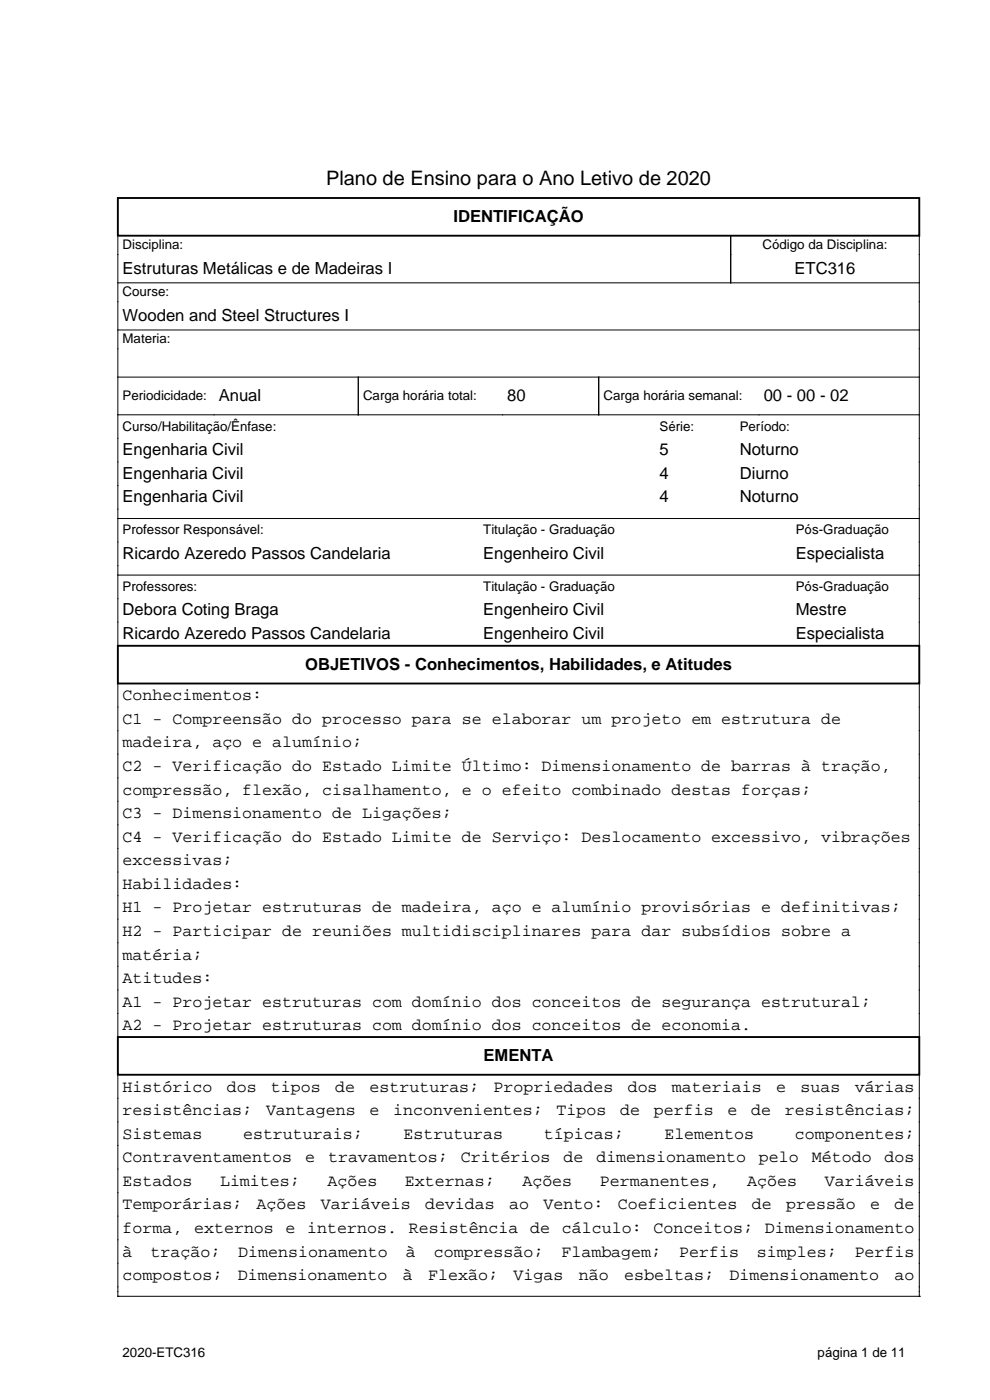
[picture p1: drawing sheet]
<svg xmlns="http://www.w3.org/2000/svg" width="210mm" height="297mm" viewBox="0 0 210 297" stroke-linecap="round" stroke-linejoin="round" font-family="sans-serif">
<defs><g id="words">
<text font-size="4.2" x="69.2" y="39.3">Plano de Ensino para o Ano Letivo de 2020</text>
<g font-size="3.5">
<text x="96.2" y="47.1">IDENTIFICAÇÃO</text>
<text x="26" y="58.1">Estruturas Metálicas e de Madeiras I</text>
<text x="168.5" y="58.1">ETC316</text>
<text x="26" y="68.1">Wooden and Steel Structures I</text>
<text x="46.4" y="85.1">Anual</text>
<text x="107.6" y="85.1">80</text>
<text x="162" y="85.1">00 - 00 - 02</text>
<text x="26" y="96.6">Engenharia Civil</text>
<text x="26" y="101.6">Engenharia Civil</text>
<text x="139.9" y="96.6">5</text>
<text x="139.9" y="101.6">4</text>
<text x="156.9" y="96.6">Noturno</text>
<text x="156.9" y="101.6">Diurno</text>
<text x="26" y="106.6">Engenharia Civil</text>
<text x="139.9" y="106.6">4</text>
<text x="156.9" y="106.6">Noturno</text>
<text x="26" y="118.6">Ricardo Azeredo Passos Candelaria</text>
<text x="102.5" y="118.6">Engenheiro Civil</text>
<text x="168.8" y="118.6">Especialista</text>
<text x="26" y="130.6">Debora Coting Braga</text>
<text x="102.5" y="130.6">Engenheiro Civil</text>
<text x="168.8" y="130.6">Mestre</text>
<text x="26" y="135.6">Ricardo Azeredo Passos Candelaria</text>
<text x="102.5" y="135.6">Engenheiro Civil</text>
<text x="168.8" y="135.6">Especialista</text>
<text x="64.7" y="142.1">OBJETIVOS - Conhecimentos, Habilidades, e Atitudes</text>
<text x="26" y="148.6">Conhecimentos:</text>
<text x="26" y="153.6">C1 - Compreensão do processo para se elaborar um projeto em estrutura de</text>
<text x="26" y="158.6">madeira, aço e alumínio;</text>
<text x="26" y="163.6">C2 - Verificação do Estado Limite Último: Dimensionamento de barras à tração,</text>
<text x="26" y="168.6">compressão, flexão, cisalhamento, e o efeito combinado destas forças;</text>
<text x="26" y="173.6">C3 - Dimensionamento de Ligações;</text>
<text x="26" y="178.6">C4 - Verificação do Estado Limite de Serviço: Deslocamento excessivo, vibrações</text>
<text x="26" y="183.6">excessivas;</text>
<text x="26" y="188.6">Habilidades:</text>
<text x="26" y="193.6">H1 - Projetar estruturas de madeira, aço e alumínio provisórias e definitivas;</text>
<text x="26" y="198.6">H2 - Participar de reuniões multidisciplinares para dar subsídios sobre a</text>
<text x="26" y="203.6">matéria;</text>
<text x="26" y="208.6">Atitudes:</text>
<text x="26" y="213.6">A1 - Projetar estruturas com domínio dos conceitos de segurança estrutural;</text>
<text x="26" y="218.6">A2 - Projetar estruturas com domínio dos conceitos de economia.</text>
<text x="102.6" y="225.1">EMENTA</text>
<text x="26" y="231.6">Histórico</text>
<text x="48.1" y="231.6">dos</text>
<text x="57.5" y="231.6">tipos</text>
<text x="71.1" y="231.6">de</text>
<text x="78.4" y="231.6">estruturas;</text>
<text x="104.7" y="231.6">Propriedades</text>
<text x="133.1" y="231.6">dos</text>
<text x="142.5" y="231.6">materiais</text>
<text x="164.6" y="231.6">e</text>
<text x="169.8" y="231.6">suas</text>
<text x="181.3" y="231.6">várias</text>
<text x="26" y="236.6">resistências;</text>
<text x="56.4" y="236.6">Vantagens</text>
<text x="78.4" y="236.6">e</text>
<text x="83.4" y="236.6">inconvenientes;</text>
<text x="118.1" y="236.6">Tipos</text>
<text x="131.6" y="236.6">de</text>
<text x="138.7" y="236.6">perfis</text>
<text x="154.3" y="236.6">e</text>
<text x="159.3" y="236.6">de</text>
<text x="166.5" y="236.6">resistências;</text>
<text x="26" y="241.6">Sistemas</text>
<text x="51.6" y="241.6">estruturais;</text>
<text x="85.6" y="241.6">Estruturas</text>
<text x="115.4" y="241.6">típicas;</text>
<text x="140.9" y="241.6">Elementos</text>
<text x="168.6" y="241.6">componentes;</text>
<text x="26" y="246.6">Contraventamentos</text>
<text x="26" y="251.6">Estados</text>
<text x="46.7" y="251.6">Limites;</text>
<text x="64.7" y="246.6">e</text>
<text x="69.5" y="251.6">Ações</text>
<text x="69.6" y="246.6">travamentos;</text>
<text x="85.9" y="251.6">Externas;</text>
<text x="97.7" y="246.6">Critérios</text>
<text x="110.8" y="251.6">Ações</text>
<text x="119.5" y="246.6">de</text>
<text x="126.5" y="246.6">dimensionamento</text>
<text x="127.3" y="251.6">Permanentes,</text>
<text x="158.5" y="251.6">Ações</text>
<text x="161" y="246.6">pelo</text>
<text x="172.2" y="246.6">Método</text>
<text x="174.9" y="251.6">Variáveis</text>
<text x="187.6" y="246.6">dos</text>
<text x="26" y="256.6">Temporárias;</text>
<text x="54.4" y="256.6">Ações</text>
<text x="68.1" y="256.6">Variáveis</text>
<text x="90.2" y="256.6">devidas</text>
<text x="108" y="256.6">ao</text>
<text x="115.3" y="256.6">Vento:</text>
<text x="131" y="256.6">Coeficientes</text>
<text x="159.5" y="256.6">de</text>
<text x="166.7" y="256.6">pressão</text>
<text x="184.6" y="256.6">e</text>
<text x="189.8" y="256.6">de</text>
<text x="26" y="261.6">forma,</text>
<text x="41.2" y="261.6">externos</text>
<text x="60.6" y="261.6">e</text>
<text x="65.2" y="261.6">internos.</text>
<text x="86.7" y="261.6">Resistência</text>
<text x="112.5" y="261.6">de</text>
<text x="119.2" y="261.6">cálculo:</text>
<text x="138.6" y="261.6">Conceitos;</text>
<text x="162.2" y="261.6">Dimensionamento</text>
<text x="26" y="266.6">à</text>
<text x="31.9" y="266.6">tração;</text>
<text x="50.5" y="266.6">Dimensionamento</text>
<text x="86.1" y="266.6">à</text>
<text x="92" y="266.6">compressão;</text>
<text x="119.1" y="266.6">Flambagem;</text>
<text x="144.1" y="266.6">Perfis</text>
<text x="160.6" y="266.6">simples;</text>
<text x="181.3" y="266.6">Perfis</text>
<text x="26" y="271.6">compostos;</text>
<text x="50.4" y="271.6">Dimensionamento</text>
<text x="85.5" y="271.6">à</text>
<text x="90.9" y="271.6">Flexão;</text>
<text x="108.9" y="271.6">Vigas</text>
<text x="122.8" y="271.6">não</text>
<text x="132.4" y="271.6">esbeltas;</text>
<text x="154.7" y="271.6">Dimensionamento</text>
<text x="189.8" y="271.6">ao</text>
</g>
<g font-size="2.8">
<text x="26" y="52.8">Disciplina:</text>
<text x="161.7" y="52.8">Código da Disciplina:</text>
<text x="26" y="62.8">Course:</text>
<text x="26" y="72.8">Materia:</text>
<text x="26" y="84.8">Periodicidade:</text>
<text x="77" y="84.8">Carga horária total:</text>
<text x="128" y="84.8">Carga horária semanal:</text>
<text x="26" y="91.3">Curso/Habilitação/Ênfase:</text>
<text x="139.9" y="91.3">Série:</text>
<text x="156.9" y="91.3">Período:</text>
<text x="26" y="113.3">Professor Responsável:</text>
<text x="102.5" y="113.3">Titulação - Graduação</text>
<text x="168.8" y="113.3">Pós-Graduação</text>
<text x="26" y="125.3">Professores:</text>
<text x="102.5" y="125.3">Titulação - Graduação</text>
<text x="168.8" y="125.3">Pós-Graduação</text>
<text x="26" y="287.8">2020-ETC316</text>
<text x="173.4" y="287.8">página 1 de 11</text>
</g>
</g></defs>
<path d="M25 42h170v8h-170zM25 137h170v8h-170zM25 220h170v8h-170z" fill="none" stroke="#000" stroke-width=".4"/>
<g fill="none" stroke="#000" stroke-width=".21">
<path d="M25 50v87M155 50v10M195 50v87M25 60h170M25 70h170M25 80h170M76 80v8M127 80v8M25 88h170M25 110h170M25 122h170M25 145v75"/>
<path d="M195 145v75M25 228v47M195 228v47M25 275h.1M25 275h170M195 275h.1"/>
</g>
<use href="#words"/>
</svg>
